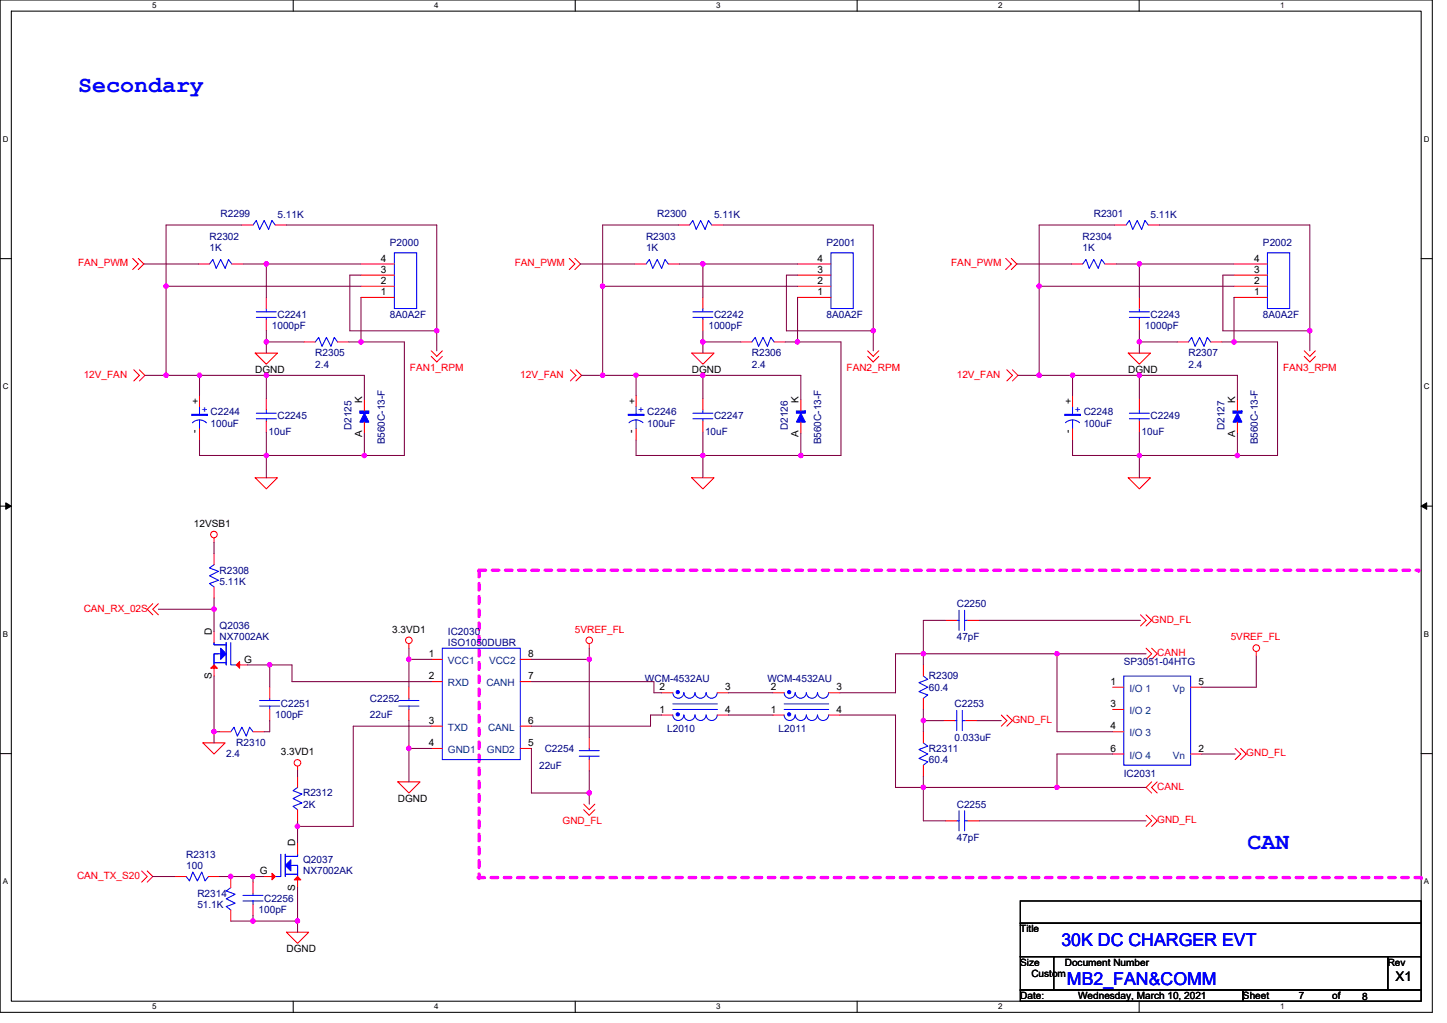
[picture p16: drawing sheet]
<svg xmlns="http://www.w3.org/2000/svg" width="297mm" height="210mm" viewBox="0 0 297 210" stroke-linecap="round" stroke-linejoin="round" font-family="sans-serif">
<defs><g id="words">
<g font-size="4.8" fill="#00f">
<text x="16" y="18.9">Secondary</text>
<text x="256.1" y="174.3">CAN</text>
</g>
<g font-size="3.6" fill="#00f">
<text x="217.9" y="194.2">30K DC CHARGER EVT</text>
<text x="219" y="202.2">MB2_FAN&amp;COMM</text>
</g>
<text font-size="2.7" x="286.5" y="201.3">X1</text>
<g font-size="2.1" fill="#000080">
<text x="45.3" y="44.6">R2299</text>
<text x="57" y="44.8">5.11K</text>
<text x="134.9" y="44.6">R2300</text>
<text x="146.6" y="44.8">5.11K</text>
<text x="224.5" y="44.6">R2301</text>
<text x="236.2" y="44.8">5.11K</text>
<text x="43" y="49.2">R2302</text>
<text x="43" y="51.5">1K</text>
<text x="80" y="50.5">P2000</text>
<text x="132.6" y="49.2">R2303</text>
<text x="132.6" y="51.5">1K</text>
<text x="169.7" y="50.5">P2001</text>
<text x="222.2" y="49.2">R2304</text>
<text x="222.2" y="51.5">1K</text>
<text x="259.3" y="50.5">P2002</text>
<text x="57" y="65.2">C2241</text>
<text x="80" y="65.2">8A0A2F</text>
<text x="146.6" y="65.2">C2242</text>
<text x="169.7" y="65.2">8A0A2F</text>
<text x="236.2" y="65.2">C2243</text>
<text x="259.3" y="65.2">8A0A2F</text>
<text x="55.8" y="67.5">1000pF</text>
<text x="145.4" y="67.5">1000pF</text>
<text x="235" y="67.5">1000pF</text>
<text x="64.7" y="73.2">R2305</text>
<text x="64.7" y="75.5">2.4</text>
<text x="154.3" y="73.2">R2306</text>
<text x="154.3" y="75.5">2.4</text>
<text x="244" y="73.2">R2307</text>
<text x="244" y="75.5">2.4</text>
<text x="43.2" y="87.6">100uF</text>
<text x="55.1" y="89.4">10uF</text>
<text x="57" y="86">C2245</text>
<text x="72.1" y="88.2" transform="rotate(-90 72.1 88.2)">D2125</text>
<text x="132.9" y="87.6">100uF</text>
<text x="144.7" y="89.4">10uF</text>
<text x="146.6" y="86">C2247</text>
<text x="161.7" y="88.2" transform="rotate(-90 161.7 88.2)">D2126</text>
<text x="222.5" y="87.6">100uF</text>
<text x="234.4" y="89.4">10uF</text>
<text x="236.2" y="86">C2249</text>
<text x="251.4" y="88.2" transform="rotate(-90 251.4 88.2)">D2127</text>
<text x="79" y="91.2" transform="rotate(-90 79 91.2)">B560C-13-F</text>
<text x="168.6" y="91.2" transform="rotate(-90 168.6 91.2)">B560C-13-F</text>
<text x="258.2" y="91.2" transform="rotate(-90 258.2 91.2)">B560C-13-F</text>
<text x="45.1" y="117.8">R2308</text>
<text x="45.1" y="120">5.11K</text>
<text x="196.4" y="124.6">C2250</text>
<text x="45.1" y="129.2">Q2036</text>
<text x="45.1" y="131.5">NX7002AK</text>
<text x="91.9" y="130.3">IC2030</text>
<text x="196.4" y="131.5">47pF</text>
<text x="91.9" y="132.6">ISO1050DUBR</text>
<text x="230.7" y="136.5">SP3051-04HTG</text>
<text x="132.4" y="139.9">WCM-4532AU</text>
<text x="157.5" y="139.9">WCM-4532AU</text>
<text x="190.7" y="139.5">R2309</text>
<text x="190.7" y="141.8">60.4</text>
<text x="56.5" y="147.5">100pF</text>
<text x="57.7" y="145.2">C2251</text>
<text x="75.9" y="144">C2252</text>
<text x="75.9" y="147.5">22uF</text>
<text x="196" y="145.2">C2253</text>
<text x="46.4" y="155.5">2.4</text>
<text x="48.5" y="153.2">R2310</text>
<text x="111.8" y="154.3">C2254</text>
<text x="137" y="150.2">L2010</text>
<text x="159.8" y="150.2">L2011</text>
<text x="190.7" y="154.3">R2311</text>
<text x="196" y="152">0.033uF</text>
<text x="110.7" y="157.8">22uF</text>
<text x="190.7" y="156.6">60.4</text>
<text x="230.7" y="159.6">IC2031</text>
<text x="62.2" y="163.5">R2312</text>
<text x="62.2" y="165.8">2K</text>
<text x="196.4" y="165.8">C2255</text>
<text x="196.4" y="172.6">47pF</text>
<text x="38.2" y="176">R2313</text>
<text x="38.2" y="178.3">100</text>
<text x="62.2" y="177.2">Q2037</text>
<text x="62.2" y="179.5">NX7002AK</text>
<text x="40.5" y="184">R2314</text>
<text x="54.2" y="185.2">C2256</text>
<text x="40.5" y="186.3">51.1K</text>
<text x="53.1" y="187.5">100pF</text>
</g>
<g font-size="2.1">
<text x="78.2" y="53.7">4</text>
<text x="167.8" y="53.7">4</text>
<text x="257.4" y="53.7">4</text>
<text x="78.2" y="58.3">2</text>
<text x="78.2" y="56">3</text>
<text x="167.8" y="58.3">2</text>
<text x="167.8" y="56">3</text>
<text x="257.4" y="58.3">2</text>
<text x="257.4" y="56">3</text>
<text x="78.2" y="60.6">1</text>
<text x="167.8" y="60.6">1</text>
<text x="257.4" y="60.6">1</text>
<text x="52.4" y="76.6">DGND</text>
<text x="142" y="76.6">DGND</text>
<text x="231.6" y="76.6">DGND</text>
<text x="40.8" y="83" transform="rotate(-90 40.8 83)">+</text>
<text x="74.3" y="82.7" transform="rotate(-90 74.3 82.7)">K</text>
<text x="130.4" y="83" transform="rotate(-90 130.4 83)">+</text>
<text x="163.9" y="82.7" transform="rotate(-90 163.9 82.7)">K</text>
<text x="220" y="83" transform="rotate(-90 220 83)">+</text>
<text x="253.5" y="82.7" transform="rotate(-90 253.5 82.7)">K</text>
<text x="40.6" y="88.9" transform="rotate(-90 40.6 88.9)">-</text>
<text x="74.3" y="89.6" transform="rotate(-90 74.3 89.6)">A</text>
<text x="130.2" y="88.9" transform="rotate(-90 130.2 88.9)">-</text>
<text x="163.9" y="89.6" transform="rotate(-90 163.9 89.6)">A</text>
<text x="219.8" y="88.9" transform="rotate(-90 219.8 88.9)">-</text>
<text x="253.5" y="89.6" transform="rotate(-90 253.5 89.6)">A</text>
<text x="39.8" y="108.1">12VSB1</text>
<text x="43.5" y="130.3" transform="rotate(-90 43.5 130.3)">D</text>
<text x="80.5" y="129.9">3.3VD1</text>
<text x="50.1" y="136">G</text>
<text x="88.1" y="134.9">1</text>
<text x="108.4" y="134.9">8</text>
<text x="43.5" y="139.5" transform="rotate(-90 43.5 139.5)">S</text>
<text x="88.1" y="139.4">2</text>
<text x="108.4" y="139.4">7</text>
<text x="135.4" y="141.7">2</text>
<text x="148.9" y="141.7">3</text>
<text x="158.2" y="141.7">2</text>
<text x="171.7" y="141.7">3</text>
<text x="227.9" y="140.6">1</text>
<text x="246" y="140.6">5</text>
<text x="88.1" y="148.6">3</text>
<text x="108.4" y="148.6">6</text>
<text x="135.4" y="146.3">1</text>
<text x="148.9" y="146.3">4</text>
<text x="158.2" y="146.3">1</text>
<text x="171.7" y="146.3">4</text>
<text x="227.9" y="145.1">3</text>
<text x="227.9" y="149.7">4</text>
<text x="57.7" y="155">3.3VD1</text>
<text x="88.1" y="153.1">4</text>
<text x="108.4" y="153.1">5</text>
<text x="227.9" y="154.3">6</text>
<text x="246" y="154.3">2</text>
<text x="81.7" y="164.6">DGND</text>
<text x="60.6" y="173.7" transform="rotate(-90 60.6 173.7)">D</text>
<text x="53.3" y="179.4">G</text>
<text x="60.6" y="182.9" transform="rotate(-90 60.6 182.9)">S</text>
<text x="209.4" y="191.3">Title</text>
<text x="58.8" y="195.5">DGND</text>
<text x="209.4" y="198.2">Size</text>
<text x="211.7" y="200.5">Custom</text>
<text x="218.6" y="198.2">Document Number</text>
<text x="284.9" y="198.2">Rev</text>
<text x="209.4" y="205.1">Date:</text>
<text x="221.3" y="205.1">Wednesday, March 10, 2021</text>
<text x="255.2" y="205.1">Sheet</text>
<text x="266.6" y="205.1">7</text>
<text x="273.4" y="205.1">of</text>
<text x="279.6" y="205.3">8</text>
</g>
<g font-size="2.1" fill="#f00">
<text x="16" y="54.7">FAN_PWM</text>
<text x="105.7" y="54.7">FAN_PWM</text>
<text x="195.3" y="54.7">FAN_PWM</text>
<text x="17.2" y="77.5">12V_FAN</text>
<text x="84.2" y="76.1">FAN1_RPM</text>
<text x="106.8" y="77.5">12V_FAN</text>
<text x="173.8" y="76.1">FAN2_RPM</text>
<text x="196.4" y="77.5">12V_FAN</text>
<text x="263.4" y="76.1">FAN3_RPM</text>
<text x="17.2" y="125.5">CAN_RX_02S</text>
<text x="118" y="129.9">5VREF_FL</text>
<text x="236.4" y="127.8">GND_FL</text>
<text x="252.6" y="131.5">5VREF_FL</text>
<text x="237.6" y="134.7">CANH</text>
<text x="207.8" y="148.4">GND_FL</text>
<text x="255.8" y="155.2">GND_FL</text>
<text x="237.6" y="162.1">CANL</text>
<text x="115.5" y="169.2">GND_FL</text>
<text x="237.6" y="169">GND_FL</text>
<text x="15.8" y="180.4">CAN_TX_S20</text>
</g>
<g font-size="2.1" fill="#00f">
<text x="41.4" y="84.8">+ C2244</text>
<text x="131" y="84.8">+ C2246</text>
<text x="220.6" y="84.8">+ C2248</text>
</g>
<g font-size="2.1" fill="#004080">
<text x="91.9" y="136.3">VCC1</text>
<text x="100.4" y="136.2">VCC2</text>
<text x="91.9" y="140.8">RXD</text>
<text x="99.8" y="140.8">CANH</text>
<text x="231.8" y="142">I/O 1</text>
<text x="240.7" y="142">Vp</text>
<text x="91.9" y="150">TXD</text>
<text x="100.2" y="150">CANL</text>
<text x="231.8" y="146.6">I/O 2</text>
<text x="91.9" y="154.6">GND1</text>
<text x="100" y="154.6">GND2</text>
<text x="231.8" y="151.1">I/O 3</text>
<text x="231.8" y="155.7">I/O 4</text>
<text x="240.7" y="155.7">Vn</text>
</g>
<g font-size="1.6">
<text x="31.3" y="1.7">5</text>
<text x="89.1" y="1.7">4</text>
<text x="147" y="1.7">3</text>
<text x="204.9" y="1.7">2</text>
<text x="262.8" y="1.7">1</text>
<text x=".6" y="29.1">D</text>
<text x="292.3" y="29.1">D</text>
<text x=".6" y="79.9">C</text>
<text x="292.3" y="79.9">C</text>
<text x=".6" y="130.7">B</text>
<text x="292.3" y="130.7">B</text>
<text x=".6" y="181.5">A</text>
<text x="292.3" y="181.5">A</text>
<text x="31.3" y="207.2">5</text>
<text x="89.1" y="207.2">4</text>
<text x="147" y="207.2">3</text>
<text x="204.9" y="207.2">2</text>
<text x="262.8" y="207.2">1</text>
</g>
</g></defs>
<path d="M0 0h294v207.8h-294zM2.3 2.3h289.4v203.2h-289.4z" fill="none" stroke="#000" stroke-width=".21"/>
<g fill="#fff">
<path d="M31.3 .2h.8v1.8h-.8z"/>
<path d="M31.3 205.7h.8v1.8h-.8z"/>
</g>
<path d="M60.2 0v2.3M60.2 205.5v2.3" fill="none" stroke="#000" stroke-width=".21"/>
<g fill="#fff">
<path d="M89.1 .2h.9v1.8h-.9z"/>
<path d="M89.1 205.7h.9v1.8h-.9z"/>
</g>
<path d="M118.1 0v2.3M118.1 205.5v2.3" fill="none" stroke="#000" stroke-width=".21"/>
<g fill="#fff">
<path d="M147 .2h.9v1.8h-.9z"/>
<path d="M147 205.7h.9v1.8h-.9z"/>
</g>
<path d="M176 0v2.3M176 205.5v2.3" fill="none" stroke="#000" stroke-width=".21"/>
<g fill="#fff">
<path d="M204.9 .2h.9v1.8h-.9z"/>
<path d="M204.9 205.7h.9v1.8h-.9z"/>
</g>
<path d="M233.8 0v2.3M233.8 205.5v2.3" fill="none" stroke="#000" stroke-width=".21"/>
<g fill="#fff">
<path d="M262.8 .2h.9v1.8h-.9z"/>
<path d="M262.8 205.7h.9v1.8h-.9z"/>
<path d="M.6 27.7h1.2v1.8h-1.2z"/>
<path d="M292.3 27.7h1.2v1.8h-1.2z"/>
<path d="M.6 78.5h1.2v1.8h-1.2z"/>
<path d="M292.3 78.5h1.2v1.8h-1.2z"/>
</g>
<path d="M0 53.1h2.3M291.7 53.1h2.3" fill="none" stroke="#000" stroke-width=".21"/>
<g fill="#fff">
<path d="M.6 129.3h1.1v1.8h-1.1z"/>
<path d="M292.3 129.3h1.1v1.8h-1.1z"/>
</g>
<path d="M0 103.9h2.3M291.7 103.9h2.3" fill="none" stroke="#000" stroke-width=".21"/>
<path d="M1.2 103.2l1.1 .7-1.1 .6zM291.7 103.9l1.2-.7v1.3z" fill="#000" stroke="#000" stroke-width=".21"/>
<g fill="#fff">
<path d="M.6 180.1h1.1v1.8h-1.1z"/>
<path d="M292.3 180.1h1.1v1.8h-1.1z"/>
</g>
<path d="M0 154.7h2.3M291.7 154.7h2.3M209.4 196.4h6.9v6.8h-6.9zM209.4 184.9h82.3v4.6h-82.3zM209.4 189.5h82.3v6.9h-82.3zM216.3 196.4h68.6v6.8h-68.6zM284.9 196.4h6.8v6.8h-6.8zM209.4 203.2h45.8v2.3h-45.8zM255.2 203.2h36.5v2.3h-36.5z" fill="none" stroke="#000" stroke-width=".21"/>
<path d="M98.3 117.1h193M98.3 117.1v63M291.3 117.1h.1M98.1 180.1h193.6M98.3 180.1h.1M291.7 180.1h.1" fill="none" stroke="#f0f" stroke-width=".68" stroke-dasharray="1.4 1.4"/>
<g fill="none" stroke="#f00" stroke-width=".21">
<path d="M27.2 53l1.2 1.2-1.2 1.1M28.4 53l1.1 1.2-1.1 1.1M49.7 46.2h2.2M56.5 46.2h2.3M116.9 53l1.1 1.2-1.1 1.1M118 53l1.1 1.2-1.1 1.1M163.7 58.8h6.9M163.7 56.5h6.9M163.7 54.2h6.9M206.5 53l1.1 1.2-1.1 1.1M207.6 53l1.1 1.2-1.1 1.1M220 54.2h2.2"/>
<path d="M226.8 54.2h2.3M253.3 58.8h6.9M253.3 56.5h6.9M253.3 54.2h6.9M27.5 75.9l1.1 1.1-1.1 1.2M28.6 75.9l1.2 1.1-1.2 1.2M52.4 72.5h4.6l-2.3 2.3zM54.7 65.6v2.3M54.7 61v2.3M62.4 70.2h2.3M69.3 70.2h2.3M88.5 73.2l1.2 1.1 1.1-1.1"/>
<path d="M88.5 72l1.2 1.2 1.1-1.2M117.1 75.9l1.1 1.1-1.1 1.2M118.2 75.9l1.2 1.1-1.2 1.2M142 72.5h4.6l-2.3 2.3zM144.3 65.6v2.3M144.3 61v2.3M152.1 70.2h2.2M158.9 70.2h2.3M163.7 61h6.9M178.1 73.2l1.2 1.1 1.1-1.1M178.1 72l1.2 1.2 1.1-1.2M206.7 75.9l1.1 1.1-1.1 1.2"/>
<path d="M207.8 75.9l1.2 1.1-1.2 1.2M231.6 72.5h4.6l-2.3 2.3zM253.3 61h6.9M267.7 73.2l1.2 1.1 1.1-1.1M267.7 72l1.2 1.2 1.1-1.2M41 81.2v2.2M41 88v2.3M52.4 98.1h4.6l-2.3 2.3zM142 98.1h4.6l-2.3 2.3zM164.4 86.6v2.3M164.4 82.1v2.2M220.2 81.2v2.2"/>
<path d="M220.2 88v2.3M231.6 98.1h4.6l-2.3 2.3zM233.9 86.4v2.3M233.9 81.8v2.3M254 86.6v2.3M254 82.1v2.2M43.9 110.4v.9M31.4 123.9l-1.2 1.2 1.2 1.1M32.5 123.9l-1.1 1.2 1.1 1.1M83.9 132.1v1M88.5 135.3h2.3M88.5 139.9h2.3"/>
<path d="M106.8 139.9h2.3M106.8 135.3h2.3M121 132.1v1M234.1 126.2l1.2 1.1-1.2 1.2M235.3 126.2l1.1 1.1-1.1 1.2M235.3 133.1l1.1 1.1-1.1 1.1M236.4 133.1l1.1 1.1-1.1 1.1M257.9 133.7v.9M41.7 152.5h4.5l-2.3 2.3zM45.1 150.2h2.3M51.9 150.2h2.3M55.4 141.1v2.2"/>
<path d="M55.4 145.6v2.3M61.1 157.3v.9M61.1 159.3v2.3M83.9 141.1v2.2M83.9 145.6v2.3M88.5 153.6h2.3M88.5 149.1h2.3M106.8 153.6h2.3M106.8 149.1h2.3M121 151.3v2.3M121 155.9v2.3M193.7 147.9h2.3"/>
<path d="M198.2 147.9h2.3M205.5 146.8l1.2 1.1-1.2 1.2M206.7 146.8l1.1 1.1-1.1 1.2M253.6 153.6l1.1 1.2-1.1 1.1M254.7 153.6l1.1 1.2-1.1 1.1M29.1 178.8l1.1 1.1-1.1 1.2M30.2 178.8l1.2 1.1-1.2 1.2M47.4 179.9v2.3M61.1 166.2v2.3M81.7 160.5h4.5l-2.3 2.3zM119.8 166.2l1.2 1.1 1.1-1.1M119.8 165.1l1.2 1.1 1.1-1.1"/>
<path d="M235.3 167.3l1.1 1.2-1.1 1.1M236.4 167.3l1.1 1.2-1.1 1.1M236.4 160.5l-1.1 1.1 1.1 1.2M237.6 160.5l-1.2 1.1 1.2 1.2M47.4 186.8v2.3M51.9 181.1v2.2M51.9 185.6v2.3M58.8 191.3h4.6l-2.3 2.3z"/>
<circle cx="43.9" cy="109.7" r=".67"/>
<circle cx="83.9" cy="131.4" r=".67"/>
<circle cx="121" cy="131.4" r=".67"/>
<circle cx="257.9" cy="133" r=".68"/>
<circle cx="61.1" cy="156.6" r=".67"/>
</g>
<g fill="#00f" stroke="#00f" stroke-width=".21">
<path d="M164.4 84.8l.9 1.8h-1.8z" fill-rule="evenodd"/>
<path d="M163.5 84.3v.5h1.8v-.5z" fill-rule="evenodd"/>
<path d="M39.4 85v.3h3.2v-.3z" fill-rule="evenodd"/>
<path d="M218.6 85v.3h3.2v-.3z" fill-rule="evenodd"/>
<path d="M254 84.8l.9 1.8h-1.8z" fill-rule="evenodd"/>
<path d="M253.1 84.3v.5h1.8v-.5z" fill-rule="evenodd"/>
<path d="M74.8 84.8l.9 1.8h-1.8z" fill-rule="evenodd"/>
</g>
<g fill="none" stroke="#00f" stroke-width=".21">
<path d="M51.9 46.2l.7-.9 .7 1.8 .9-1.8 .9 1.8 .7-1.8 .7 .9M170.6 51.9h4.6v11.4h-4.6zM222.2 54.2l.7-.9 .7 1.8 .9-1.8 .9 1.8 .7-1.8 .7 .9M260.2 51.9h4.5v11.4h-4.5zM52.6 64h4.1M52.6 65.2h4.1M54.7 65.2v.4M54.7 63.3v.7M64.7 70.2l.7-.9 .7 1.8 .9-1.8 .9 1.8 .7-1.8 .7 .9M142.2 64h4.1M142.2 65.2h4.1M144.3 65.2v.4"/>
<path d="M144.3 63.3v.7M154.3 70.2l.7-.9 .7 1.8 .9-1.8 .9 1.8 .7-1.8 .7 .9M39.5 86.8a2.04 2.04 0 0 1 2.9 0M41 86.2v1.8M41 83.4v1.9M218.7 86.8a2.12 2.12 0 0 1 2.9 0M220.2 86.2v1.8M220.2 83.4v1.9M231.8 84.8h4.2M231.8 86h4.2M233.9 86v.4M233.9 84.1v.7"/>
<path d="M90.8 133.1h16v22.8h-16zM47.4 150.2l.6-.9 .7 1.8 1-1.8 .9 1.8 .6-1.8 .7 .9M53.3 144.9h4.1M53.3 143.8h4.1M55.4 143.3v.5M55.4 144.9v.7M81.9 144.9h4.1M81.9 143.8h4.1M83.9 143.3v.5M83.9 144.9v.7M118.9 155.2h4.1M118.9 154.1h4.1"/>
<path d="M121 153.6v.5M121 155.2v.7M196 147.9h.4M196.4 145.8v4.2M197.5 147.9h.7M197.5 145.8v4.2M61.1 161.6l-.9 .7 1.8 .7-1.8 .9 1.8 .9-1.8 .7 .9 .7M47.4 182.2l-1 .7 1.9 .7-1.9 .9 1.9 .9-1.9 .7 1 .7M49.9 184.9h4.1M49.9 183.8h4.1M51.9 183.3v.5M51.9 184.9v.7"/>
</g>
<path d="M73.9 84.3h1.8v.5h-1.8z" fill="#00f"/>
<g fill="none" stroke="#00f" stroke-width=".21">
<path d="M43 54.2l.7-.9 .7 1.8 .9-1.8 .9 1.8 .7-1.8 .7 .9M81 51.9h4.5v11.4h-4.5zM132.6 54.2l.7-.9 .7 1.8 .9-1.8 .9 1.8 .7-1.8 .7 .9M141.5 46.2l.7-.9 .7 1.8 .9-1.8 .9 1.8 .7-1.8 .7 .9M231.2 46.2l.6-.9 .7 1.8 .9-1.8 1 1.8 .6-1.8 .7 .9M231.8 64h4.2M231.8 65.2h4.2M233.9 65.2v.4M233.9 63.3v.7M244 70.2l.6-.9 .7 1.8 .9-1.8 1 1.8 .6-1.8 .7 .9M52.6 84.8h4.1M52.6 86h4.1"/>
<path d="M54.7 86v.4M54.7 84.1v.7M73.9 84.3h1.8v.5h-1.8zM130.6 86.2v1.8M130.6 83.4v1.9M132 86.8a2.07 2.07 0 0 0-2.9 0M142.2 84.8h4.1M142.2 86h4.1M144.3 86v.4M144.3 84.1v.7M43.9 115.9l-.9 .7 1.8 .7-1.8 .9 1.8 .9-1.8 .7 .9 .7M43.9 136h2.5"/>
<path d="M44.2 136h2M44.8 134.2h-.9v2.3v-2.3h1.4M46.2 132.4h-2.3v-.5v.5h2.5M46.4 131.9v4.6M47.4 131.9v4.6h1.1M189.5 138.8l1 .6-1.9 .7 1.9 1-1.9 .9 1.9 .6-1 .7M196.4 127.3h.5M196.9 125.3v4.1M198 127.3h.7M198 125.3v4.1M230.7 138.8h13.7v18.3h-13.7zM138.1 144.5h9.2"/>
<path d="M138.1 142.2a1.13 1.13 0 0 0 1.1 1.1 1.13 1.13 0 0 0 1.2-1.1M138.1 146.7a1.13 1.13 0 0 0 1.1 1.2 1.13 1.13 0 0 0 1.2-1.2M138.1 145.6h9.2M140.4 142.2a1.13 1.13 0 0 0 1.1 1.1 1.13 1.13 0 0 0 1.2-1.1 1.14 1.14 0 0 0 1.1 1.1 1.14 1.14 0 0 0 1.1-1.1M140.4 146.7a1.13 1.13 0 0 0 1.1 1.2 1.13 1.13 0 0 0 1.2-1.2 1.14 1.14 0 0 0 1.1 1.2 1.14 1.14 0 0 0 1.1-1.2M145 146.7a1.13 1.13 0 0 0 1.1 1.2 1.13 1.13 0 0 0 1.1-1.2M145 142.2a1.13 1.13 0 0 0 1.1 1.1 1.13 1.13 0 0 0 1.1-1.1M161 144.5h9.1M161 142.2a1.13 1.13 0 0 0 1.1 1.1 1.13 1.13 0 0 0 1.1-1.1 1.14 1.14 0 0 0 1.2 1.1 1.14 1.14 0 0 0 1.1-1.1M161 146.7a1.13 1.13 0 0 0 1.1 1.2 1.13 1.13 0 0 0 1.1-1.2 1.14 1.14 0 0 0 1.2 1.2 1.14 1.14 0 0 0 1.1-1.2M161 145.6h9.1M165.5 142.2a1.13 1.13 0 0 0 1.2 1.1 1.13 1.13 0 0 0 1.1-1.1 1.14 1.14 0 0 0 1.1 1.1 1.14 1.14 0 0 0 1.2-1.1"/>
<path d="M165.5 146.7a1.14 1.14 0 0 0 1.2 1.2 1.14 1.14 0 0 0 1.1-1.2 1.13 1.13 0 0 0 1.2 1.2 1.13 1.13 0 0 0 1.1-1.2M189.5 152.5l1 .7-1.9 .6 1.9 1-1.9 .9 1.9 .7-1 .7M38.2 179.9l.7 .9 .7-1.8 .9 1.8 .9-1.8 .7 1.8 .7-.9M57.7 175.3v4.6h-1.2M58.6 175.8h2.5v-.5v.5h-2.3M58.6 175.3v4.6M58.6 179.5h2.5M58.8 179.5h2.1M59.7 177.6h1.4v2.3v-2.3h-.9M196.4 168.5h.5M196.9 166.4v4.1M198 168.5h.7"/>
<path d="M198 166.4v4.1"/>
</g>
<g fill="none" stroke="#f00" stroke-width=".21">
<path d="M40.7 54.2h2.3M47.6 54.2h2.3M74.1 58.8h6.9M74.1 56.5h6.9M74.1 54.2h6.9M130.3 54.2h2.3M137.2 54.2h2.3M139.3 46.2h2.2M146.1 46.2h2.3M228.9 46.2h2.3M235.7 46.2h2.3M74.1 61h6.9"/>
<path d="M233.9 65.6v2.3M233.9 61v2.3M241.7 70.2h2.3M248.5 70.2h2.3M54.7 86.4v2.3M54.7 81.8v2.3M74.8 86.6v2.3M74.8 82.1v2.2M130.6 81.2v2.2M130.6 88v2.3M144.3 86.4v2.3M144.3 81.8v2.3"/>
<path d="M43.9 113.6v2.3M43.9 120.5v2.3M43.9 136.5v2.3M43.9 129.6v2.3M48.5 136.5h2.3M189.5 136.5v2.3M194.1 127.3h2.3M198.7 127.3h2.3M135.8 146.8h2.3M135.8 142.2h2.3M147.3 146.8h2.2M147.3 142.2h2.2"/>
<path d="M158.7 146.8h2.3M158.7 142.2h2.3M170.1 146.8h2.3M170.1 142.2h2.3M189.5 143.3v2.3M189.5 157.1v2.2M189.5 150.2v2.3M228.4 141.1h2.3M228.4 145.6h2.3M228.4 150.2h2.3M228.4 154.8h2.3M244.4 154.8h2.3"/>
<path d="M244.4 141.1h2.3M35.9 179.9h2.3M42.8 179.9h2.3M54.2 179.9h2.3M61.1 179.9v2.3M61.1 173.1v2.2M194.1 168.5h2.3M198.7 168.5h2.3"/>
</g>
<g fill="#00f" stroke="#00f" stroke-width=".21">
<path d="M59.7 176.5v2.3l-1.1-1.2z" fill-rule="evenodd"/>
<path d="M129 85v.3h3.2v-.3z" fill-rule="evenodd"/>
<path d="M45.3 133.1l1.1 1.1-1.1 1.1z" fill-rule="evenodd"/>
<circle cx="139.1" cy="142.1" r=".33"/>
<circle cx="139.1" cy="146.6" r=".33"/>
<circle cx="162" cy="142.1" r=".33"/>
<circle cx="162" cy="146.6" r=".33"/>
</g>
<g fill="#f00" stroke="#f00" stroke-width=".21">
<path d="M55.8 179.2l.7 .7-.7 .7z"/>
<path d="M60.4 180.6l.7-.7 .7 .7z"/>
<path d="M48.5 136.5l.7-.7v1.4z"/>
<path d="M43.3 137.2l.6-.7 .7 .7z"/>
</g>
<g fill="none" stroke="#800040" stroke-width=".21">
<path d="M29.5 54.2h11.2M34.1 58.8h40M34.1 58.8v18.2M49.7 46.2h-15.6v12.6M49.9 54.2h4.8M54.7 54.2v6.8M54.7 54.2h19.4M58.8 46.2h30.9v21.7M74.1 56.5h-2.3v11.4h17.9M119.1 54.2h11.2M123.7 58.8h40M123.7 58.8v18.2"/>
<path d="M139.3 46.2h-15.6v12.6M139.5 54.2h4.8M144.3 54.2h19.4M144.3 54.2v6.8M148.4 46.2h30.9v21.7M163.7 56.5h-2.3v11.4h17.9M208.7 54.2h11.3M213.3 58.8v18.2M213.3 58.8h40M228.9 46.2h-15.6v12.6M229.1 54.2h4.8M233.9 54.2v6.8"/>
<path d="M233.9 54.2h19.4M238 46.2h30.9v21.7M253.3 56.5h-2.3v11.4h17.9M29.8 77h4.3M34.1 77h6.9M41 77h13.7M41 77v4.2M54.7 77h20.1v5.1M54.7 77v4.8M54.7 67.9v2.3M54.7 70.2v2.3M54.7 70.2h7.7"/>
<path d="M71.6 70.2h2.5M74.1 61v9.2M74.1 70.2h8.9v23.3h-8.2M89.7 67.9v4.1M119.4 77h4.3M123.7 77h6.9M130.6 77h13.7M130.6 77v4.2M144.3 70.2h7.8M144.3 67.9v2.3M144.3 70.2v2.3M144.3 77h20.1v5.1"/>
<path d="M144.3 77v4.8M161.2 70.2h2.5M163.7 61v9.2M163.7 70.2h8.9v23.3h-8.2M179.3 67.9v4.1M209 77h4.3M213.3 77h6.9M220.2 77v4.2M220.2 77h13.7M233.9 77h20.1v5.1M233.9 67.9v2.3M233.9 70.2v2.3"/>
<path d="M233.9 77v4.8M233.9 70.2h7.8M250.8 70.2h2.5M253.3 61v9.2M253.3 70.2h9v23.3h-8.3M268.9 67.9v4.1M41 90.3v3.2h13.7M54.7 93.5h20.1M54.7 93.5v4.6M54.7 88.7v4.8M74.8 88.9v4.6M130.6 90.3v3.2h13.7"/>
<path d="M144.3 88.7v4.8M144.3 93.5h20.1M144.3 93.5v4.6M164.4 88.9v4.6M220.2 90.3v3.2h13.7M233.9 93.5h20.1M233.9 88.7v4.8M233.9 93.5v4.6M254 88.9v4.6M43.9 111.3v2.3M32.5 125.1h11.4M43.9 122.8v2.3"/>
<path d="M43.9 138.8v11.4M43.9 125.1v4.5M50.8 136.5h4.6M55.4 136.5v4.6M55.4 136.5h4.5v3.4h28.6M83.9 135.3v5.8M83.9 135.3h4.6M83.9 133.1v2.2M109.1 139.9h25.1v2.3h1.6M109.1 135.3h11.9M121 135.3v16M121 133.1v2.2"/>
<path d="M189.5 134.2v2.3M189.5 134.2h27.5M189.5 134.2h-5.7v8h-11.4M194.1 127.3h-4.6v6.9M201 127.3h33.1M217 134.2h18.3M217 134.2v16h11.4M257.9 134.6v6.5h-11.2M43.9 150.2h1.2M43.9 150.2v2.3M55.4 147.9v2.3h-1.2M61.1 158.2v1.1"/>
<path d="M83.9 153.6h4.6M83.9 147.9v5.7M83.9 153.6v6.9M88.5 149.1h-16v20.5h-11.4M109.1 153.6v9.2h11.9M121 158.2v4.6M135.8 146.8h-2.3v2.3h-24.4M149.5 146.8h9.2M149.5 142.2h9.2M172.4 146.8h11.4v14.8h5.7M189.5 159.3v2.3M189.5 147.9v2.3"/>
<path d="M189.5 147.9h4.2M189.5 145.6v2.3M200.5 147.9h5M228.4 154.8h-11.4v6.8M246.7 154.8h6.9M31.4 179.9h4.5M45.1 179.9h6.8M51.9 179.9h2.3M51.9 179.9v1.2M61.1 168.5v1.1M61.1 169.6v3.5M121 162.8v2.3"/>
<path d="M189.5 161.6v6.9h4.6M189.5 161.6h27.5M201 168.5h34.3M217 161.6h18.3M47.4 189.1h4.5M51.9 189.1h9.2M51.9 187.9v1.2M61.1 182.2v6.9M61.1 189.1v2.2"/>
</g>
<g fill="#f0f" stroke="#f0f" stroke-width=".21">
<circle cx="89.6" cy="67.9" r=".45"/>
<circle cx="34.1" cy="58.7" r=".45"/>
<circle cx="54.7" cy="54.2" r=".45"/>
<circle cx="41" cy="77" r=".45"/>
<circle cx="54.7" cy="77" r=".45"/>
<circle cx="34.1" cy="77" r=".45"/>
<circle cx="54.7" cy="93.5" r=".45"/>
<circle cx="74.8" cy="93.5" r=".45"/>
<circle cx="54.7" cy="70.2" r=".45"/>
<circle cx="74.1" cy="70.2" r=".45"/>
<circle cx="179.3" cy="67.9" r=".45"/>
<circle cx="144.3" cy="54.2" r=".45"/>
<circle cx="123.7" cy="58.7" r=".45"/>
<circle cx="123.7" cy="77" r=".45"/>
<circle cx="163.7" cy="70.2" r=".45"/>
<circle cx="144.3" cy="70.2" r=".45"/>
<circle cx="130.6" cy="77" r=".45"/>
<circle cx="144.3" cy="77" r=".45"/>
<circle cx="164.4" cy="93.5" r=".45"/>
<circle cx="144.3" cy="93.5" r=".45"/>
<circle cx="268.9" cy="67.9" r=".45"/>
<circle cx="233.9" cy="54.2" r=".45"/>
<circle cx="213.3" cy="58.7" r=".45"/>
<circle cx="233.9" cy="70.2" r=".45"/>
<circle cx="253.3" cy="70.2" r=".45"/>
<circle cx="213.3" cy="77" r=".45"/>
<circle cx="233.9" cy="77" r=".45"/>
<circle cx="220.2" cy="77" r=".45"/>
<circle cx="233.9" cy="93.5" r=".45"/>
<circle cx="254" cy="93.5" r=".45"/>
<circle cx="43.9" cy="125" r=".45"/>
<circle cx="189.5" cy="134.2" r=".45"/>
<circle cx="217" cy="134.2" r=".45"/>
<circle cx="55.3" cy="136.5" r=".45"/>
<circle cx="83.9" cy="135.3" r=".45"/>
<circle cx="121" cy="135.3" r=".45"/>
<circle cx="189.5" cy="147.9" r=".45"/>
<circle cx="43.9" cy="150.2" r=".45"/>
<circle cx="83.9" cy="153.6" r=".45"/>
<circle cx="217" cy="161.6" r=".45"/>
<circle cx="189.5" cy="161.6" r=".45"/>
<circle cx="121" cy="162.7" r=".45"/>
<circle cx="61.1" cy="169.6" r=".45"/>
<circle cx="51.9" cy="179.9" r=".45"/>
<circle cx="47.3" cy="179.9" r=".45"/>
<circle cx="61.1" cy="189" r=".45"/>
<circle cx="51.9" cy="189" r=".45"/>
</g>
<use href="#words"/>
</svg>
